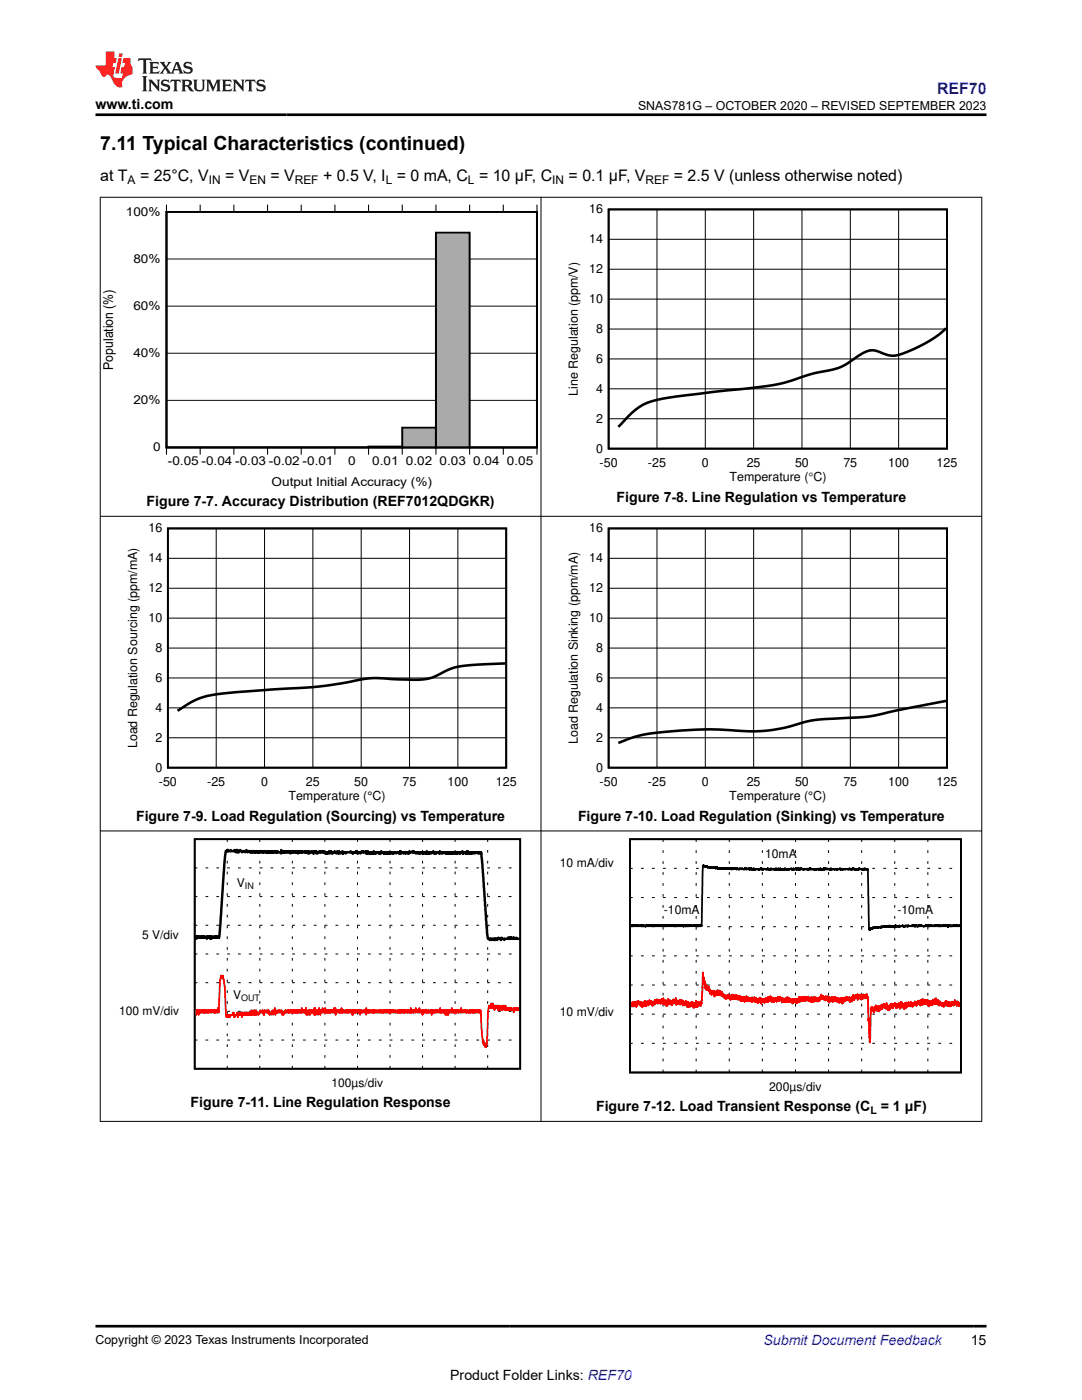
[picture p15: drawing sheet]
<svg xmlns="http://www.w3.org/2000/svg" width="216mm" height="279mm" viewBox="0 0 216 279" stroke-linecap="round" stroke-linejoin="round" font-family="sans-serif">
<defs><g id="words">
<text font-size="3.9" x="20" y="29.9">7.11 Typical Characteristics (continued)</text>
<text font-size="3.2" fill="#00f" x="187" y="18.7">REF70</text>
<g font-size="3.2">
<text x="20" y="36.1">at T</text>
<text x="27.9" y="36.1">= 25°C, V</text>
<text x="44.9" y="36.1">= V</text>
<text x="54" y="36.1">= V</text>
<text x="64.5" y="36.1">+ 0.5 V, I = 0 mA, C = 10 μF, C</text>
<text x="113.5" y="36.1">= 0.1 μF, V</text>
<text x="134.4" y="36.1">= 2.5 V (unless otherwise noted)</text>
</g>
<g font-size="2.8">
<text x="19" y="21.8">www.ti.com</text>
<text x="29.2" y="101">Figure 7-7. Accuracy Distribution (REF7012QDGKR)</text>
<text x="123" y="100.2">Figure 7-8. Line Regulation vs Temperature</text>
<text x="27.2" y="163.8">Figure 7-9. Load Regulation (Sourcing) vs Temperature</text>
<text x="115.3" y="163.8">Figure 7-10. Load Regulation (Sinking) vs Temperature</text>
<text x="38" y="221">Figure 7-11. Line Regulation Response</text>
<text x="118.9" y="221.8">Figure 7-12. Load Transient Response (C</text>
<text x="175.7" y="221.8">= 1 μF)</text>
<text x="193.7" y="268.5">15</text>
<text x="89.8" y="275.3">Product Folder Links: REF70</text>
</g>
<text font-size="2.8" fill="#00f" x="152.4" y="268.5">Submit Document Feedback</text>
<text font-size="2.7" x="22.6" y="73.8" transform="rotate(-90 22.6 73.8)">Population (%)</text>
<g font-size="2.5">
<text x="127.3" y="21.9">SNAS781G – OCTOBER 2020 – REVISED SEPTEMBER 2023</text>
<text x="117.6" y="42.6">16</text>
<text x="117.6" y="48.6">14</text>
<text x="117.6" y="54.5">12</text>
<text x="117.6" y="60.5">10</text>
<text x="119" y="66.5">8</text>
<text x="119" y="72.4">6</text>
<text x="115.3" y="79" transform="rotate(-90 115.3 79)">Line Regulation (ppm/V)</text>
<text x="119" y="78.4">4</text>
<text x="119" y="84.4">2</text>
<text x="119" y="90.4">0</text>
<text x="119.7" y="93.2">-50</text>
<text x="129.3" y="93.2">-25</text>
<text x="140" y="93.2">0</text>
<text x="149" y="93.2">25</text>
<text x="158.6" y="93.2">50</text>
<text x="168.3" y="93.2">75</text>
<text x="177.2" y="93.2">100</text>
<text x="186.9" y="93.2">125</text>
<text x="145.6" y="96">Temperature (qC)</text>
<text x="29.6" y="106.3">16</text>
<text x="117.6" y="106.3">16</text>
<text x="29.6" y="112.2">14</text>
<text x="117.6" y="112.2">14</text>
<text x="29.6" y="118.2">12</text>
<text x="117.6" y="118.2">12</text>
<text x="29.6" y="124.2">10</text>
<text x="117.6" y="124.2">10</text>
<text x="31" y="130.1">8</text>
<text x="119" y="130.1">8</text>
<text x="31" y="136.1">6</text>
<text x="119" y="136.1">6</text>
<text x="31" y="142.1">4</text>
<text x="119" y="142.1">4</text>
<text x="27.4" y="149.3" transform="rotate(-90 27.4 149.3)">Load Regulation Sourcing (ppm/mA)</text>
<text x="31" y="148.1">2</text>
<text x="115.3" y="148.5" transform="rotate(-90 115.3 148.5)">Load Regulation Sinking (ppm/mA)</text>
<text x="119" y="148.1">2</text>
<text x="31" y="154">0</text>
<text x="119" y="154">0</text>
<text x="31.7" y="156.8">-50</text>
<text x="41.3" y="156.8">-25</text>
<text x="52.1" y="156.8">0</text>
<text x="57.6" y="159.7">Temperature (°C)</text>
<text x="61" y="156.8">25</text>
<text x="70.7" y="156.8">50</text>
<text x="80.3" y="156.8">75</text>
<text x="89.3" y="156.8">100</text>
<text x="98.9" y="156.8">125</text>
<text x="119.7" y="156.8">-50</text>
<text x="129.3" y="156.8">-25</text>
<text x="140" y="156.8">0</text>
<text x="145.5" y="159.7">Temperature (°C)</text>
<text x="149" y="156.8">25</text>
<text x="158.6" y="156.8">50</text>
<text x="168.3" y="156.8">75</text>
<text x="177.2" y="156.8">100</text>
<text x="186.9" y="156.8">125</text>
<text x="19" y="268.2">Copyright © 2023 Texas Instruments Incorporated</text>
</g>
<g font-size="2.4">
<text x="25.5" y="36.7">A</text>
<text x="41.7" y="36.7">IN</text>
<text x="49.8" y="36.7">EN</text>
<text x="58.8" y="36.7">REF</text>
<text x="77" y="36.7">L</text>
<text x="93.4" y="36.7">L</text>
<text x="110.2" y="36.7">IN</text>
<text x="128.8" y="36.7">REF</text>
<text x="25.1" y="43.1">100%</text>
<text x="26.6" y="52.5">80%</text>
<text x="26.6" y="61.9">60%</text>
<text x="26.6" y="71.3">40%</text>
<text x="26.6" y="80.7">20%</text>
<text x="30.5" y="90.1">0</text>
<text x="33.5" y="92.9">-0.05 -0.04 -0.03 -0.02 -0.01</text>
<text x="69.4" y="92.9">0</text>
<text x="74.3" y="92.9">0.01</text>
<text x="81" y="92.9">0.02</text>
<text x="87.7" y="92.9">0.03</text>
<text x="94.4" y="92.9">0.04</text>
<text x="101.2" y="92.9">0.05</text>
<text x="54.2" y="96.9">Output Initial Accuracy (%)</text>
<text x="111.7" y="173">10 mA/div</text>
<text x="152.7" y="171.3">10mA</text>
<text x="47.3" y="177.1">V</text>
<text x="132.5" y="182.4">-10mA</text>
<text x="179.1" y="182.4">-10mA</text>
<text x="28.4" y="187.5">5 V/div</text>
<text x="23.8" y="202.7">100 mV/div</text>
<text x="46.5" y="199.5">V</text>
<text x="111.7" y="202.7">10 mV/div</text>
<text x="66.2" y="216.8">100µs/div</text>
<text x="153.5" y="217.7">200µs/div</text>
</g>
<text font-size="2.1" x="173.7" y="222.4">L</text>
<g font-size="1.8">
<text x="48.9" y="177.5">IN</text>
<text x="48.1" y="199.9">OUT</text>
</g>
</g></defs>
<path d="M33.2 42.3h73.9v47h-73.9zM33.2 89.3h6.7zM39.9 89.3h6.8zM46.7 89.3h6.7zM53.4 89.3h6.7zM60.1 89.3h6.7zM66.8 89.3h6.7zM73.5 89.1h6.8v.2h-6.8z" fill="none" stroke="#000" stroke-width=".37"/>
<g fill="none" stroke="#000" stroke-width=".2">
<path d="M33.2 40.8v1.5h74l-.1-1.5M33.2 51.7h74M39.9 40.8v1.5M46.7 40.8v1.5M53.4 40.8v1.5M60.1 40.8v1.5M66.8 40.8v1.5M73.5 40.8v1.5M80.3 40.8v1.5M87 40.8v1.5M93.7 40.8v1.5M100.4 40.8v1.5"/>
<path d="M33.2 79.9h74M33.2 70.5h74M33.2 61.1h74M33.2 90.7v-1.4h74l-.1 1.4M39.9 89.3v1.4M46.7 89.3v1.4M53.4 89.3v1.4M60.1 89.3v1.4M66.8 89.3v1.4M73.5 89.3v1.4M80.3 89.3v1.4M87 89.3v1.4"/>
<path d="M93.7 89.3v1.4M100.4 89.3v1.4"/>
</g>
<path d="M33.2 89.3h40.4M73.5 89.2h6.8" fill="none" stroke="#aaa" stroke-width=".2"/>
<path d="M80.3 85.3h6.7v4h-6.7z" fill-rule="evenodd" fill="#aaa"/>
<path d="M80.3 85.3h6.7v4h-6.7z" fill="none" stroke="#000" stroke-width=".37"/>
<path d="M87 46.4h6.7v42.9h-6.7z" fill-rule="evenodd" fill="#aaa"/>
<path d="M33.2 42.3h73.9v47h-73.9zM87 46.4h6.7v42.9h-6.7zM93.7 89.3h6.7zM100.4 89.3h6.7z" fill="none" stroke="#000" stroke-width=".37"/>
<path d="M93.7 89.3h13.5" fill="none" stroke="#aaa" stroke-width=".2"/>
<path d="M121.4 41.8h67.6v47.7h-67.6zM33.5 105.5h67.5v47.7h-67.5zM121.4 105.5h67.6v47.7h-67.6z" fill="none" stroke="#000" stroke-width=".36"/>
<g fill="none" stroke="#000" stroke-width=".2">
<path d="M121.4 59.7h67.6M121.4 53.7h67.6M121.4 47.8h67.6M131.1 41.8v47.7M140.7 41.8v47.7M150.4 41.8v47.7M160 41.8v47.7M169.7 41.8v47.7M179.3 41.8v47.7M121.4 77.6h67.6M121.4 71.6h67.6M121.4 65.7h67.6"/>
<path d="M121.4 83.6h67.6M33.5 117.4h67.5M33.5 111.4h67.5M43.1 105.5v47.7M52.8 105.5v47.7M62.4 105.5v47.7M72.1 105.5v47.7M81.7 105.5v47.7M91.4 105.5v47.7M121.4 117.4h67.6M121.4 111.4h67.6M131.1 105.5v47.7"/>
<path d="M140.7 105.5v47.7M150.4 105.5v47.7M160 105.5v47.7M169.7 105.5v47.7M179.3 105.5v47.7M33.5 135.3h67.5M33.5 129.3h67.5M33.5 123.4h67.5M121.4 135.3h67.6M121.4 129.3h67.6M121.4 123.4h67.6M33.5 147.2h67.5"/>
<path d="M33.5 141.3h67.5M121.4 147.2h67.6M121.4 141.3h67.6M38.9 178.9h.5M38.9 173.2h.5M41 178.9h.6M41 173.2h.6M43.2 178.9h.5M43.2 173.2h.5M45.3 178.9h.6M45.3 173.2h.6M45.3 167.5v.5"/>
<path d="M45.3 169.6v.6M45.3 171.8v.5M45.3 173.9v.6M45.3 176.1v.5M45.3 178.3v.5M47.5 178.9h.5M47.5 173.2h.5M49.7 178.9h.5M49.7 173.2h.5M51.8 178.9h.6M51.8 173.2h.6M51.8 167.5v.5"/>
<path d="M51.8 169.6v.6M51.8 171.8v.5M51.8 173.9v.6M51.8 176.1v.5M51.8 178.3v.5M54 178.9h.5M54 173.2h.5M56.1 178.9h.6M56.1 173.2h.6M58.3 178.9h.5M58.3 173.2h.5M58.3 167.5v.5"/>
<path d="M58.3 169.6v.6M58.3 171.8v.5M58.3 173.9v.6M58.3 176.1v.5M58.3 178.3v.5M60.5 178.9h.5M60.5 173.2h.5M62.6 178.9h.6M62.6 173.2h.6M64.8 178.9h.5M64.8 173.2h.5M64.8 167.5v.5"/>
<path d="M64.8 169.6v.6M64.8 171.8v.5M64.8 173.9v.6M64.8 176.1v.5M64.8 178.3v.5M66.9 178.9h.6M66.9 173.2h.6M69.1 178.9h.6M69.1 173.2h.6M71.3 178.9h.5M71.3 173.2h.5M71.3 167.5v.5"/>
<path d="M71.3 169.6v.6M71.3 171.8v.5M71.3 173.9v.6M71.3 176.1v.5M71.3 178.3v.5M73.4 178.9h.6M73.4 173.2h.6M75.6 178.9h.5M75.6 173.2h.5M77.8 178.9h.5M77.8 173.2h.5M77.8 167.5v.5"/>
<path d="M77.8 169.6v.6M77.8 171.8v.5M77.8 173.9v.6M77.8 176.1v.5M77.8 178.3v.5M79.9 178.9h.6M79.9 173.2h.6M82.1 178.9h.5M82.1 173.2h.5M84.2 178.9h.6M84.2 173.2h.6M84.3 167.5v.5"/>
<path d="M84.3 169.6v.6M84.3 171.8v.5M84.3 173.9v.6M84.3 176.1v.5M84.3 178.3v.5M86.4 178.9h.5M86.4 173.2h.5M88.6 178.9h.5M88.6 173.2h.5M90.7 178.9h.6M90.7 173.2h.6M90.8 167.5v.5"/>
<path d="M90.8 169.6v.6M90.8 171.8v.5M90.8 173.9v.6M90.8 176.1v.5M90.8 178.3v.5M92.9 178.9h.5M92.9 173.2h.5M95.1 178.9h.5M95.1 173.2h.5M97.2 178.9h.6M97.2 173.2h.6M97.3 167.5v.5"/>
<path d="M97.3 169.6v.6M97.3 171.8v.5M97.3 173.9v.6M97.3 176.1v.5M97.3 178.3v.5M99.4 178.9h.5M99.4 173.2h.5M101.5 178.9h.6M101.5 173.2h.6M103.7 178.9h.1M103.7 173.2h.1M38.9 196.1h.5"/>
<path d="M38.9 190.4h.5M38.9 184.7h.5M41 196.1h.6M41 190.4h.6M41 184.7h.6M43.2 196.1h.5M43.2 190.4h.5M43.2 184.7h.5M45.3 196.1h.6M45.3 190.4h.6M45.3 184.7h.6M45.3 180.4v.5"/>
<path d="M45.3 182.6v.5M45.3 184.7v.6M45.3 186.9v.5M45.3 189v.6M45.3 191.2v.5M45.3 193.3v.6M45.3 195.5v.5M45.3 197.6v.6M45.3 199.8v.5M47.5 196.1h.5M47.5 190.4h.5M47.5 184.7h.5"/>
<path d="M49.7 196.1h.5M49.7 190.4h.5M49.7 184.7h.5M51.8 196.1h.6M51.8 190.4h.6M51.8 184.7h.6M51.8 180.4v.5M51.8 182.6v.5M51.8 184.7v.6M51.8 186.9v.5M51.8 189v.6M51.8 191.2v.5"/>
<path d="M51.8 193.3v.6M51.8 195.5v.5M51.8 197.6v.6M51.8 199.8v.5M54 196.1h.5M54 190.4h.5M54 184.7h.5M56.1 196.1h.6M56.1 190.4h.6M56.1 184.7h.6M58.3 196.1h.5M58.3 190.4h.5"/>
<path d="M58.3 184.7h.5M58.3 180.4v.5M58.3 182.6v.5M58.3 184.7v.6M58.3 186.9v.5M58.3 189v.6M58.3 191.2v.5M58.3 193.3v.6M58.3 195.5v.5M58.3 197.6v.6M58.3 199.8v.5M60.5 196.1h.5"/>
<path d="M60.5 190.4h.5M60.5 184.7h.5M62.6 196.1h.6M62.6 190.4h.6M62.6 184.7h.6M64.8 196.1h.5M64.8 190.4h.5M64.8 184.7h.5M64.8 180.4v.5M64.8 182.6v.5M64.8 184.7v.6M64.8 186.9v.5"/>
<path d="M64.8 189v.6M64.8 191.2v.5M64.8 193.3v.6M64.8 195.5v.5M64.8 197.6v.6M64.8 199.8v.5M66.9 196.1h.6M66.9 190.4h.6M66.9 184.7h.6M69.1 196.1h.6M69.1 190.4h.6M69.1 184.7h.6"/>
<path d="M71.3 196.1h.5M71.3 190.4h.5M71.3 184.7h.5M71.3 180.4v.5M71.3 182.6v.5M71.3 184.7v.6M71.3 186.9v.5M71.3 189v.6M71.3 191.2v.5M71.3 193.3v.6M71.3 195.5v.5M71.3 197.6v.6"/>
<path d="M71.3 199.8v.5M73.4 196.1h.6M73.4 190.4h.6M73.4 184.7h.6M75.6 196.1h.5M75.6 190.4h.5M75.6 184.7h.5M77.8 196.1h.5M77.8 190.4h.5M77.8 184.7h.5M77.8 180.4v.5M77.8 182.6v.5"/>
<path d="M77.8 184.7v.6M77.8 186.9v.5M77.8 189v.6M77.8 191.2v.5M77.8 193.3v.6M77.8 195.5v.5M77.8 197.6v.6M77.8 199.8v.5M79.9 196.1h.6M79.9 190.4h.6M79.9 184.7h.6M82.1 196.1h.5"/>
<path d="M82.1 190.4h.5M82.1 184.7h.5M84.2 196.1h.6M84.2 190.4h.6M84.2 184.7h.6M84.3 180.4v.5M84.3 182.6v.5M84.3 184.7v.6M84.3 186.9v.5M84.3 189v.6M84.3 191.2v.5M84.3 193.3v.6"/>
<path d="M84.3 195.5v.5M84.3 197.6v.6M84.3 199.8v.5M86.4 196.1h.5M86.4 190.4h.5M86.4 184.7h.5M88.6 196.1h.5M88.6 190.4h.5M88.6 184.7h.5M90.7 196.1h.6M90.7 190.4h.6M90.7 184.7h.6"/>
<path d="M90.8 180.4v.5M90.8 182.6v.5M90.8 184.7v.6M90.8 186.9v.5M90.8 189v.6M90.8 191.2v.5M90.8 193.3v.6M90.8 195.5v.5M90.8 197.6v.6M90.8 199.8v.5M92.9 196.1h.5M92.9 190.4h.5"/>
<path d="M92.9 184.7h.5M95.1 196.1h.5M95.1 190.4h.5M95.1 184.7h.5M97.2 196.1h.6M97.2 190.4h.6M97.2 184.7h.6M97.3 180.4v.5M97.3 182.6v.5M97.3 184.7v.6M97.3 186.9v.5M97.3 189v.6"/>
<path d="M97.3 191.2v.5M97.3 193.3v.6M97.3 195.5v.5M97.3 197.6v.6M97.3 199.8v.5M99.4 196.1h.5M99.4 190.4h.5M99.4 184.7h.5M101.5 196.1h.6M101.5 190.4h.6M101.5 184.7h.6M103.7 196.1h.1"/>
<path d="M103.7 190.4h.1M103.7 184.7h.1M38.9 207.6h.5M38.9 201.8h.5M41 207.6h.6M41 201.8h.6M43.2 207.6h.5M43.2 201.8h.5M45.3 207.6h.6M45.3 201.8h.6M45.3 201.9v.6M45.3 204.1v.5"/>
<path d="M45.3 206.3v.5M45.3 208.4v.6M45.3 210.6v.5M45.3 212.7v.6M47.5 207.6h.5M47.5 201.8h.5M49.7 207.6h.5M49.7 201.8h.5M51.8 207.6h.6M51.8 201.8h.6M51.8 201.9v.6M51.8 204.1v.5"/>
<path d="M51.8 206.3v.5M51.8 208.4v.6M51.8 210.6v.5M51.8 212.7v.6M54 207.6h.5M54 201.8h.5M56.1 207.6h.6M56.1 201.8h.6M58.3 207.6h.5M58.3 201.8h.5M58.3 201.9v.6M58.3 204.1v.5"/>
<path d="M58.3 206.3v.5M58.3 208.4v.6M58.3 210.6v.5M58.3 212.7v.6M60.5 207.6h.5M60.5 201.8h.5M62.6 207.6h.6M62.6 201.8h.6M64.8 207.6h.5M64.8 201.8h.5M64.8 201.9v.6M64.8 204.1v.5"/>
<path d="M64.8 206.3v.5M64.8 208.4v.6M64.8 210.6v.5M64.8 212.7v.6M66.9 207.6h.6M66.9 201.8h.6M69.1 207.6h.6M69.1 201.8h.6M71.3 207.6h.5M71.3 201.8h.5M71.3 201.9v.6M71.3 204.1v.5"/>
<path d="M71.3 206.3v.5M71.3 208.4v.6M71.3 210.6v.5M71.3 212.7v.6M73.4 207.6h.6M73.4 201.8h.6M75.6 207.6h.5M75.6 201.8h.5M77.8 207.6h.5M77.8 201.8h.5M77.8 201.9v.6M77.8 204.1v.5"/>
<path d="M77.8 206.3v.5M77.8 208.4v.6M77.8 210.6v.5M77.8 212.7v.6M79.9 207.6h.6M79.9 201.8h.6M82.1 207.6h.5M82.1 201.8h.5M84.2 207.6h.6M84.2 201.8h.6M84.3 201.9v.6M84.3 204.1v.5"/>
<path d="M84.3 206.3v.5M84.3 208.4v.6M84.3 210.6v.5M84.3 212.7v.6M86.4 207.6h.5M86.4 201.8h.5M88.6 207.6h.5M88.6 201.8h.5M90.7 207.6h.6M90.7 201.8h.6M90.8 201.9v.6M90.8 204.1v.5"/>
<path d="M90.8 206.3v.5M90.8 208.4v.6M90.8 210.6v.5M90.8 212.7v.6M92.9 207.6h.5M92.9 201.8h.5M95.1 207.6h.5M95.1 201.8h.5M97.2 207.6h.6M97.2 201.8h.6M97.3 201.9v.6M97.3 204.1v.5"/>
<path d="M97.3 206.3v.5M97.3 208.4v.6M97.3 210.6v.5M97.3 212.7v.6M99.4 207.6h.5M99.4 201.8h.5M101.5 207.6h.6M101.5 201.8h.6M103.7 207.6h.1M103.7 201.8h.1"/>
</g>
<path d="M188.8 65.5a24.6 24.6 0 0 1-10.2 5.5 9.6 9.6 0 0 1-4-1 5.1 5.1 0 0 0-4 1.5 12.3 12.3 0 0 1-6.9 2.7l-1.7 .4a41.1 41.1 0 0 1-9.6 2.5l-3.7 .5a242.4 242.4 0 0 0-17.6 2.2 12.3 12.3 0 0 0-7 4.7l-.7 .7M100.8 132.4l-2.1 .1a36.3 36.3 0 0 0-8.7 1l-.7 .2a11.2 11.2 0 0 1-6 2l-4.1-.1a24.3 24.3 0 0 0-10.4 .7 86.4 86.4 0 0 1-13.9 1.3l-4.4 .3a58.1 58.1 0 0 0-10.1 1.3 21.4 21.4 0 0 0-5 2.6M188.8 139.9l-9.5 1.8a40.5 40.5 0 0 1-12.1 1.7 27.1 27.1 0 0 0-9.9 1.7 33 33 0 0 1-12.4 .6 80.2 80.2 0 0 0-17.4 1.1l-4.1 1.5" fill="none" stroke="#000" stroke-width=".51"/>
<path d="M38.9 167.5h64.9v45.8h-64.9z" fill="none" stroke="#000" stroke-width=".35"/>
<path d="M39 187.1l.1-.2 .1 .5 .1-.5v.2l.1-.2 .1 .2v-.2v.2l.1-.2 .1 .2h.1l.1-.2v.2h.2v-.2v.2h.1l.1-.2v.2l.1-.2v.2l.1-.2v.2l.1-.2v.2l.1-.2v.2v-.2l.1 .2h.3v-.2l.2 .5 .1-.5v.2v-.2l.1 .2v-.2v.2l.1-.2 .1 .2 .1-.2 .1 .2v-.2v.5l.1-.5v.2l.1-.2 .1 .5 .1-.5 .1 .2h.2v-.2l.1 .2h.1l.1-.2v.2v-.2l.1 .2h.2v-.2v.2l.1-.2v.2v-.2l.1 .2v-.2v.2l.1-.2v.2h.1l.1-.2v.2l1.1-15.4 .3-1.8h.1l.1-.3v.3l.2-.3v.3v-.3v.3h.5l.1-.3v.3h.6l.1-.3v.3h.2l.1 .2 .1-.5 .1 .5 .1-.5 .1 .5 .1-.2v.2l.1-.2h.2v-.3v.3h.4v.2l.1-.2h.6v.2l.2-.5v.3h.2v.2l.1-.2h.3l.1 .2v-.2l.1 .2v-.2h.1v.2l.1-.2 .1 .2v-.2l.1 .2 .1-.2v.2v-.2l.2 .2 .1-.2 .1 .2v-.2v.2l.1-.2 .1 .2v-.2l.2 .2v-.2v.2l.2-.2v.2v-.2l.1 .2v-.2v.2l.1-.2 .1 .2v-.2v.2l.1-.2v.2l.1-.2h.2v.2l.1-.2v.2l.1-.2v.2v-.2l.1 .2 .1-.2v.2l.1-.2h.1v.2l.1-.2 .1 .2 .1-.2v.2l.1-.2v.2l.1-.2v.2l.2-.2v.2l.1-.2v.2l.1-.2v.2l.1-.2v.2l.1-.2v.2v-.2l.1 .2h.2v-.2v.2l.1-.2v.2l.1-.2v.2v-.2l.1 .2 .1-.2v.2v-.2l.1 .2 .1-.2h.1v.2l.1-.2v.2l.1-.2v.2v-.2l.1 .2 .1-.2 .1 .2v-.2v.2h.7v.2v-.7l.1 .5 .1-.2v.2v-.2v.2l.1-.2v.2h.2v-.2v.2l.2-.2v.2l.2-.2v.2h.2v-.2l.1 .2h.2v-.2l.1 .2h.3v-.2v.4l.2-.4 .1 .2 .2-.2v.2l.1-.2v.2l.1-.2v.2h.3v-.2v.2l.1-.2v.2l.1-.2v.2l.1-.2 .1 .2v-.2l.1 .4 .2-.4v.2v-.2l.1 .2 .2-.2v.2l.1-.2v.2h.2v-.2v.2h.1l.1-.2v.2h.4l.1-.2v.2l.1-.2v.2l.1-.2v.2v-.2v.2l.1-.2 .1 .2v-.2l.1 .2v-.2v.4l.1-.2h.2v.2l.1-.4v.2h.4v-.2l.1 .2h.2v.2l.1-.4v.4l.2-.4v.2l.1-.2v.2h.1l.1-.2v.4l.1-.2h.1l.1 .2v-.2h.3v-.2v.2h.2l.1-.2v.2l.1-.2v.2h.3v-.2l.2 .2v-.2v.2h.3v.2l.1-.2v.2v-.2h.2v.2l.2-.2 .1 .2 .2-.4 .1 .4 .1-.4v.2l.2-.2 .1 .4v-.2h.2v.2l.1-.2h.2l.1-.2v.2h.3v.2l.2-.4 .1 .4 .1-.2 .1 .2 .1-.4 .2 .4v-.2h.4v.2v-.4l.2 .4v-.2v.2l.1-.2h.3l.1 .2v-.2h1v-.2v.2h.4v.2v-.2l.1 .2v-.2h.5l.1-.2 .2 .4v-.2h.2v.2v-.2h.4v.2l.3-.4v.2h.3l.1-.2v.2h.4v-.2v.4l.1-.4 .1 .4 .1-.2v.2l.1-.4 .2 .4v-.2h.1v.2l.1-.2v.2l.1-.2h.2v.2v-.2v.2l.1-.2v.2l.1-.2 .1 .2v-.2h.1v.2l.1-.4 .1 .4 .1-.2v.2v-.2l.1 .2v-.2l.1 .2v-.2h.5v.2v-.2l.2 .2v-.2l.1 .2 .2-.2v.2l.1-.4v.2h.4v.2v-.2l.1 .2 .1-.2h.1v.2v-.2l.2 .2v-.2h.1v.2l.1-.2v.2v-.2l.2 .2v-.2l.1 .2v-.2l.1 .2v-.2l.2 .2v-.2h.2v.2v-.2h.2v.2l.1-.2h.1v.2l.1-.2h.1v.2l.1-.2h.3l.1 .2v-.2h.4l.1 .2v-.2l.1 .2 .1-.4v.4l.2-.4v.4l.1-.2h.4v.2l.1-.2h.2l.1 .2v-.2h.1v.2l.1-.2h.3v.2l.2-.2 .1 .2v-.4l.1 .2h.5v-.2l.2 .2 .1-.2v.2h.4v.2v-.2h.2l.1 .2v-.2h.2v.2l.1-.2h.1v.2l.1-.2 .1 .2v-.2h.4v.2v-.2v.2l.1-.2v.2l.1-.2h.1v.2l.1-.2h.1l.1 .2 .1-.2v.2l.2-.4v.4l.1-.2 .1 .2v-.2l.1 .2 .1-.2v.2v-.2l.1 .2v-.2v.2l.1-.2h.3v.2v-.2h.4v-.2l.1 .4v-.2l.1 .2v-.2h.2v.2l.1-.2v.2l.1-.2h.5v.2l.1-.2v.2l.1-.4v.2h.2v.2l.1-.2h.2v.2l.1-.2h.5v.2v-.2l.1 .2v-.2l.1 .2v-.2v.2l.1-.2h.1v.2l.1-.2v.2l.1-.2v.2l.1-.2v.2l.1-.2 .1 .2v-.2l.1 .2v-.2l.1 .2v-.2l.1 .2h.1v-.2l.1 .2 .1-.2v.2l.1-.2h.2v.2v-.2l.2 .2v-.2v.2v-.2l.1 .2v-.2l.1 .2v-.2l.1 .2v-.2l.1 .2v-.2h.4v.2v-.2v.2l.1-.2v.2v-.2h.4v-.2l.1 .4 .1-.2v.2v-.2v.2l.1-.2h.3l.1 .2 .1-.2v.2l.1-.2v.2l.1-.4 .1 .4v-.4l.1 .4 .1-.2v.2l.1-.2 .1 .2v-.2h.1v.2l.1-.2h.1v.2l.1-.2v.2l.1-.2h.3v.2v-.2h.2l.1 .2v-.2h.5l.1 .2v-.2h.2v.2l.1-.2h.2v.2l.1-.2 1.2 16.1 .2 1.2h.3v.2l.1-.2 .1 .2v-.2h.2v.2v-.2h.4v.2v-.2h.2v.2v-.2v.2l.1-.2 .1 .2v-.2h.2v.2l.1-.2v.2l.3-.5v.3h.4v.2l.2-.5v.3h.5v.2l.1-.2h.6l.1-.3v.3l.1-.3v.3h.2v-.3v.3l.1-.3 .1 .3v-.3v.3l.1-.3v.3l.1-.3v.3h.3v-.3v.3l.1-.3 .1 .3h.4v-.3l.1 .3h.5" fill="none" stroke="#000" stroke-width=".49"/>
<path d="M103.6 201.6v-.4l-.1 .4h-.1v-.4l-.1 .4h-.2l-.1-.4v.4l-.1-.4-.1 .4v-.4l-.1 .4v-.4l-.1 .4v-.4l-.1 .9-.1-.5h-.2l-.1-.4-.1 .4v-.4l-.1 .4v-.4v.4l-.1-.4-.1 .4v-.4v.4l-.1-.4-.1 .4h-.1v-.4l-.1 .4v-.4h-.2v.4v-.4l-.1 .4-.1-.9-.1 .9-.1-.9v.5l-.1-.5v.5h-.2l-.1-.5v.9l-.1-.9v.9v-.4h-.4l-.1 .4v-.9l-.1 .5v-.5l-.1 .9v-.4l-.1 .4-.1-.9v.5l-.1-.5v.5l-.1-.5v.5v-.5v.5l-.1-.5v.5h-.1v-.5l-.1 .5-.1-.5v.5v-.5v.9l-.1-.9v.5l-.1-.5v.5v-.5l-.1 .5v-1l-.2 1-.2-1v1v-.5l-.1 .5v-.5l-.1 .5v-.5h-.1v.5l-.1-.5v.5v-.5l-.2 1.4-.2 6-.2 .9-.1-.5v.5v-.5v.5l-.1-.5h-.1v-.4l-.1 .4-.1-.4v.4v-.9v.5l-.2-.5v.5l-.4-6.5v.5l-.2-.5v.5v-.5v.5l-.1-.5v.5l-.1-.5-.1 .5v-.5h-.2v.5l-.1-.5-.1 .5v-.5l-.2 .5v-.5l-.1 .5-.1-.5v.5l-.1-.5v.5v-.5l-.1 .5h-.1v-.5l-.1 .5v-.5l-.1 .5-.1-.5-.1 .5v-.5l-.1 .5-.1-.5v.5h-.1v-.5l-.1 .5h-.1l-.1-.5v.5v-.5l-.1 .5v-.5l-.1 .5-.1-.5v.5l-.1-.5h-.1v.5l-.1-.5h-.3v.5v-.5l-.1 .5h-.2l-.1-.9v.9l-.1-.5-.1 .5v-.5l-.1 .5h-.2v-.5v.5l-.1-.5v.5l-.1-.5h-.1v.5l-.1-.5v.5l-.1-.5v.5l-.1-.5v.5l-.1-.5-.1 .5v-.5v.5l-.1-.5v.5l-.1-.5v.5l-.1-.5v.5l-.1-.5-.1 .5v-.9l-.1 .9-.1-.5h-.1v.5l-.1-.5v.5l-.2-.5h-.1l-.1 .9v-.9v.9l-.1-.9v.5l-.1-.5-.1 .9-.1-.9-.1 .9-.1-.9-.1 .5v-.5l-.1 .5-.1-.5v.5v-.5v.5l-.1-.5-.1 .5v-.5l-.1 .5v-.5v.5l-.1-.5-.1 .5v-.5v.5l-.1-.5-.1 .5v-.9v.9l-.1-.5-.1 .5v-.5h-.2v.5l-.1-.5h-.1v.5l-.1-.5v.5l-.1-.5v.5l-.1-.5-.1 .5v-.5l-.1 .5h-.1v-.5l-.1 .5-.1-.5-.1 .5-.1-.5-.1 .9v-.9v.5l-.1-.5-.1 .5v-.5l-.1 .5h-.2v-.5v.5l-.1-.5-.1 .5v-.5l-.1 .5-.1-.5v.5l-.2-.5v.5v-.5l-.2 .5v-.5v.5h-.2v-.5v.5l-.1-.5v.5l-.1-.5v.5v-.5l-.1 .9-.1-.9v.5h-.1l-.1-.5h-.1v.5l-.1-.5-.1 .5v-.9v.9l-.2-.5v.5l-.1-.5-.1 .5-.1-.5v.5l-.2-.9-.1 .9-.1-.5v.5l-.1-.5-.1 .5v-.5v.5l-.1-.5-.1 .5v-.5v.5l-.1-.5-.1 .5-.1-.5-.1 .5v-.9v.9l-.1-.5v.5l-.1-.5v.5l-.1-.5v.5v-.5l-.1 .5-.1-.5v.5l-.1-.5-.1 .5v-.5v.5l-.1-.5-.1 .5-.1-.5-.1 .5v-.5l-.2 .5v-.5v.5l-.1-.5-.1 .5v-.5v.5l-.1-.5v.5v-.5v.5l-.1-.5-.1 .5v-.5l-.1 .5-.1-.5v.5v-.5l-.1 .5v-.5l-.1 .5-.1-.5-.1 .5v-.5v.5h-.2v-.5v.5h-.1v-.5l-.1 .5h-.2l-.1-.5v.5l-.1-.5v.5h-.1l-.1-.5v.5h-.2v-.5h-.1l-.1 .5v-.5h-.1v.5l-.1-.5v.5v-.5l-.1 .5-.1-.5v.5v-.5v.5l-.1-.5v.5l-.1-.5v.5l-.1-.5-.1 .5v-.5l-.1 .5-.1-.5v.5l-.1-.5-.1 .5v-.5l-.1 .5v-.5h-.1l-.1 .5v-.5v.5h-.2v-.5v.5l-.1-.5-.1 .5-.1-.5v.5h-.1l-.1-.5v.5l-.1-.5v.5l-.1-.5-.1 .5v-.5h-.1l-.1 .5h-.1v-.5v.5h-.2v-.5v.5h-.2v-.5h-.1v.5l-.1-.5-.1 .5-.1-.5v.5v-.5v.5l-.1-.5-.1 .5-.1-.5v.5l-.1-.5v.5h-.1l-.1-.5-.1 .5-.1-.5v.5l-.1-.5v.5v-.5l-.1 .5-.1-.5v.5l-.1-.5-.1 .5v-.5v.5l-.1-.5-.1 .5v-.9v1.3l-.1-.9v.5l-.1-.5-.1 .5v-.5l-.1 .5-.1-.5h-.1l-.1 .5h-.1l-.1-.5-.1 .5-.1-.5v.5v-.5l-.1 .5-.1-.5v.9v-.9l-.1 .5v-.5h-.1v.5l-.1-.5v.5v-.5v.5l-.1-.5h-.1v.5h-.2v-.5l-.1 .5v-.5l-.1 .5v-.5l-.1 .5-.1-.5v.5l-.1-.5v.5l-.1-.5v.5l-.1-.5v.9v-.9l-.1 .9-.1-.9v.5h-.2v-.5v.5l-.1-.5h-.1l-.1 .5-.1-.5v.5v-.5l-.1 .5v-.5l-.1 .5v-.5v.5l-.1-.5-.1 .5v-.5l-.1 .5v-.5v.5l-.1-.5-.1 .5h-.2v-.5l-.2 .5v-.5l-.1 .5-.1-.5v.5l-.1-.5-.1 .5v-.9v.9l-.2-.5v.5l-.1-.5v.5v-.5v.5l-.1-.5-.1 .5h-.1v-.5l-.1 .5-.1-.5-.1 .5-.2-.5v.9l-.1-1.3v.9l-.1-.5v.5l-.1-.5v.5v-.9v.9l-.2-.5v.5l-.1-.5v.5l-.1-.5v.5l-.1-.5h-.1l-.1 .5-.1-.5v.5l-.1-.5v.5l-.1-.5v.5v-.5v.5l-.1-.5-.1 .5v-.5v.5l-.1-.5-.1 .5v-.5v.5l-.1-.5v.5l-.1-.5-.1 .5v-.5v.5l-.1-.9v.9l-.1-.5v.5l-.1-.5v.5l-.1-.5v.5h-.2v-.9l-.1 .9-.1-.5v.5v-.5l-.1 .5-.1-.5-.1 .9v-.9l-.1 .5-.1-.5v.5v-.9v.9l-.2-.5v.5v-.5v.9l-.1-.9v.5h-.3v-.5l-.1 .9-.1-1.3-.1 1.3v-1.3l-.1 1.3-.1-.9v.5h-.2v-.5v.5l-.2-.5v.5l-.1-.5v.5l-.1-.5v.5v-.5l-.1 .9-.1-.9v.5l-.1-.5v.9l-.1-.9-.2 .9-.1-.9-.2 .9v-1.3l-.1 .9-.1-.5v.5l-.1-.5v.5l-.1-.5v.5l-.1-.5v.5l-.1-.5h-.1v.5h-.1l-.1-.9v.9l-.1-.5v.5l-.1-.5v.5v-.5h-.2v.5v-.5v.5l-.1-.5-.1 .5-.1-.5v.5l-.1-.5v.5l-.1-.5v.5v-.5v.5l-.2-.5v.5l-.1-.5v.5l-.1-.5v.5v-.5v.5h-.2v-.5v.5l-.1-.5v.5h-.1v-.5l-.1 .5-.1-.5v.5l-.2-.5v.5v-.5l-.1 .5-.1-.5v.5h-.1v-.5v.5l-.2-.5v.5v-.5l-.1 .5-.1-.5v.5l-.1-.5-.1 .5h-.1l-.1-.5v.5l-.1-.5v.5h-.3v.4l-.1-.4h-.2v.4l-.1-.9-.1 .5h-.1v-.5l-.1 .5h-.2v-.5v.5v-.5l-.1 .5h-.2v-.5v.5h-.3v-.5l-.1 .9-.2-1.3v.9l-.2-.5-.1 .9-.1-.9v.5h-.3v.4l-.1-.4h-.2v.4l-.2-.9-.1 .5v-.5v.5v-.5l-.1 .5h-.2l-.1-.5v.5h-.2v-.5l-.2 .5v-.5v.9l-.3-.9v.5v-.5v.5h-.4l-.1-.5v.5h-.3v.4l-.1-.4h-.2v.4l-.2-.9v.9l-.1-.4-.1 .4v-.9l-.2 .9v-.4l-.2 .4v-.9l-.2 .9-.2-.9v.9v-.4l-.1 .4v-.4l-.1 .4-.1-.4v.4l-.1-.4-.1 .4h-.2v-.4v.4l-.1-.4-.1 .4-.1-.4v.4v-.4l-.1 .4v-.4l-.1 .4h-.1v-.4l-.1 .4v-.4v.4h-.2v-.4v.4l-.1-.4-.1 .4v-.4v.9l-.2-.9v.4v-.4l-.1 .4-.1-.4v.4v-.4l-.1 .4h-.2l-.1 .5-.1-.9v.4v-.4l-.1 .4h-.5v.5v-.5l-.1 .5-.1-.9v.4h-.1v-.4l-.1 .4h-.4l-.1 .5h-.1v-.5l-.1 .5v-.5l-.2 .5-.1-.5-.1 .5v-.5v.5l-.1-.5v.5l-.1-.5a33.4 33.4 0 0 0-.6-7.3v-.5l-.1 .5v-.5l-.1 .5-.1-.5v.5l-.1-.5-.2 .9-.2 6.5-.1-.5-.1 .5v-.9l-.1 .9v-.5h-.2v.5l-.1-.5v.5l-.1-.5v.5l-.1-.5v.5l-.1-.5-.1 .5-.1-.5v.5l-.1-.5h-.1l-.1 .5v-.5l-.1 .5-.1-.5-.1 .5v-.5h-.2v.5l-.1-.5-.1 .5v-.5l-.1 .5v-.5l-.1 .5-.1-.5v.5l-.1-.5-.1 .5-.1-.5v.5l-.1-.5v.5l-.1-.5v.5v-.5l-.1 .5v-.5v.5l-.1-.5v.5v-.5l-.1 .5v-.5l-.1 .5v-.5l-.1 .5v-.5l-.1 .5h-.2l-.1-.5v.5v-.5l-.1 .5-.1-.5-.1 .9v-.9l-.2 .5v-.5l-.2 .5v-.5v.9l-.1-.9-.1 .5" fill="none" stroke="#f00" stroke-width=".35"/>
<g fill="#fff">
<path d="M27.3 184h10.5v5.4h-10.5z" fill-rule="evenodd"/>
<path d="M24 199.2h13.8v5.3h-13.8z" fill-rule="evenodd"/>
</g>
<path d="M125.7 167.5h66v46.5h-66zM125.9 184.7v.1v-.1l.1 .1v-.1v.1v-.1v.1l.1-.1 .1 .1v-.1v.1l.1-.1v.1v-.1l.1 .1h.1v-.1v.1l.1-.1v.1l.1-.1v.1l.1-.1v.1l.1-.1v.1v-.1v.1v-.1v.1l.1-.1v.1l.1-.1v.1v-.1l.1 .1v-.1v.1l.1-.1v.1l.1-.1v.1v-.1l.1 .1v-.1v.1h.2v-.1v.1l.1-.1v.1l.1-.1v.1l.1-.1v.1v-.1v.1l.1-.1v.1v-.1v.1l.1-.1v.1v-.1l.3 .1v-.1v.1v-.1l.3 .3v-.3v.1l.1-.1v.1l.1-.1v.1l.1-.1v.1v-.1v.1l.1-.1v.1v-.1v.1h.2v-.1v.1v-.1l.1 .1v-.1v.1v-.1l.1 .1v-.1l.1 .1 .1-.1v.1h.1v-.1v.1l.1-.1v.1v-.1l.1 .1v-.1v.1v-.1v.1l.1-.1v.1l.1-.1v.1v-.1v.1l.1-.1v.1l.1-.1v.1v-.1v.1v-.1v.1v-.1l.1 .1v-.1v.1l.1-.1v.1v-.1v.1l.1-.1v.1v-.1v.1l.1-.1v.1v-.1l.1 .1v-.1v.1l.1-.1v.1v-.1v.1l.1-.1v.1l.2-.1v.1v-.1v.1l.1-.1v.1v-.1v.1l.1-.1v.1v-.1v.1l.1-.1v.1h.1v-.1v.1l.1-.1v.1l.1-.1v.1l.1-.1v.1v-.1v.1l.1-.1v.1v-.1v.1v-.1l.1 .1v-.1v.1v-.1l.1 .1v-.1v.1v-.1v.1l.1-.1v.1v-.1v.1l.1-.1v.1v-.1v.1v-.1v.1l.1-.1v.1l.1-.1v.1v-.1v.1l.1-.1v.1l.1-.1v.1v-.1v.1v-.1l.1 .1v-.1v.1l.1-.1v.1l.2-.1v.1v-.1v.1l.1-.1v.1l.1-.1v.1l.1-.1v.1h.2v-.1v.1v-.1l.1 .1v-.1l.1 .1v-.1v.1l.1-.1v.1l.1-.1v.1l.1-.1v.1v-.1l.1 .1v-.1v.1v-.1l.1 .1v-.1v.1l.1-.1v.1l.1-.1v.1l.1-.1v.1v-.1v.1l.1-.1v.1l.1-.1v.1l.1-.1v.1l.1-.1v.1v-.1v.1l.1-.1v.1v-.1l.1 .1v-.1v.1l.1-.1v.1v-.1l.1 .1v-.1v.1v-.1l.1 .1 .1-.1v.1v-.1l.1 .1 .1-.1v.1v-.1v.1l.1-.1v.1v-.1v.1l.1-.1v.1l.1-.1v.3v-.3v.1l.1-.1v.1v-.1v.1l.1-.1v.1v-.1v.1v-.1l.1 .1v-.1l.1 .1v-.1v.1v-.1v.1l.1-.1v.1v-.1l.1 .1 .1-.1v.1l.1-.1v.1l.1-.1v.1v-.1l.1 .1v-.1v.1l.1-.1v.1v-.1v.1l.1-.1v.1l.1-.1v.1v-.1v.1l.1-.1v.1l.1-.1v.1v-.1v.1l.1-.1 .1 .1h.2v-.1v.1v-.1v.1l.1-.1v.1v-.1l.1 .1v-.1v.1v-.1v.1v-.1v.1l.1-.1v.1l.1-.1v.1l.1-.1v.1v-.1v.1l.1-.1v.1v-.1v.1l.1-.1v.1v-.1v.1l.1-.1v.1v-.1v.1l.1-.1v.1v-.1v.1l.1-.1v.1v-.1v.1l.1-.1v.1v-.1v.1l.1-.1v.1v-.1v.1l.1-.1v.1l.1-.1v.1l.1-.1v.1v-.1l.1 .1v-.1v.1l.1-.1v.1l.3-12.1v.2v-.2v.2l.2-.2 .2 .4v-.2l.1 .2 .1-.2v.2v-.2v.2v-.2l.1 .2v-.2l.1 .2v-.2l.1 .2v-.2v.2h.5v.1v-.1l.1 .1v-.1v.1v-.1l.1 .1v-.1v.1v-.1v.1l.1-.1v.1v-.1v.1v-.1v.1l.1-.1v.1v-.1v.1l.1-.1v.1v-.1v.1l.1-.1v.1l.1-.1v.1v-.1v.1v-.1v.1l.1-.1v.1v-.1v.1h.2v-.1v.1l.1-.1v.3v-.3v.1l.1-.1 .2 .3v-.3l.2 .3v-.2v.2l.1-.2v.2v-.2l.1 .2v-.2v.2v-.2l.1 .2v-.2l.1 .2v-.2v.2l.1-.2v.2l.1-.2v.2v-.2v.2v-.2l.1 .2v-.2v.2v-.2v.2l.1-.2v.2v-.2v.2l.1-.2v.2v-.2l.1 .2v-.2v.2v-.2v.2l.1-.2v.2v-.2l.1 .2v-.2v.2v-.2l.1 .2v-.2v.2v-.2l.1 .2v-.2v.2l.1-.2v.2l.1-.2v.2l.1-.2v.2l.1-.2v.2l.1-.2v.2v-.2v.2l.1-.2v.2v-.2v.2l.1-.2v.2l.1-.2v.2v-.2l.1 .2 .1-.2v.2v-.2v.2v-.2l.1 .2v-.2l.1 .2 .1-.2v.4l.2-.4v.2v-.2v.2l.2-.2v.2v-.2l.1 .2h.1v-.2v.2h.2v-.2l.1 .2v-.2l.1 .4v-.4l.1 .2v-.2v.2h.2v.2l.2-.4 .1 .4 .2-.4v.2h.3v-.2l.2 .4 .3-.4v.4l.2-.4 .2 .4v-.4v.2h.5v-.2v.4v-.4l.2 .4 .1-.4 .1 .4v-.4l.1 .4v-.2h.1v.2l.2-.2v.2l.1-.4 .2 .4v-.2h.1v.2v-.2h.4v.2v-.2h.3v.2v-.2l.1 .2v-.2v.2v-.2v.2l.1-.2 .1 .2 .1-.4 .1 .4 .1-.4 .1 .4v-.2l.1 .2v-.2l.1 .2v-.2v.2v-.2v.2l.1-.2h.4v.2v-.2l.2 .2v-.2l.1 .2 .1-.4 .1 .4 .1-.2v.2v-.2h.2v.2v-.2v.2v-.2v.2l.1-.2v.2l.1-.2v.2v-.4l.1 .2h.2v.2l.1-.2h.2v.2v-.2l.1 .2v-.2l.1 .2v-.2h.2v.2v-.2v.2l.1-.4v.4v-.2h.2v.2l.1-.2v.2l.1-.4 .1 .4v-.2l.1 .2v-.2v.2l.1-.2v.2l.1-.4v.4v-.2v.2v-.2l.1 .2v-.2l.1 .2v-.2l.1 .2v-.2l.1 .2v-.2v.2l.1-.2v.2v-.2h.1v.2v-.2l.2 .2v-.2v.2l.1-.4 .1 .4v-.2h.2v.2v-.2v.2l.1-.2v.2v-.2l.1 .2v-.2l.1 .2v-.2v.2v-.2h.3v.2v-.2v.2v-.2h.4v-.2v.4l.1-.2v.2l.1-.2v.2l.1-.2v.2v-.2l.1 .2v-.4l.1 .4v-.2l.1 .2v-.2h.2v-.2l.2 .4v-.2v.2v-.2h.3v.2v-.4v.2h.2v-.2l.1 .4v-.2l.1 .2 .1-.4v.4l.2-.4v.2h.2l.1 .2v-.2v.2l.1-.2 .1 .2v-.2v.2v-.2v.2l.1-.2h.3v.2l.1-.2h.2v.2v-.2l.1 .2v-.2v.2v-.2v.2l.1-.2v.2v-.2h.2v.2l.1-.4 .1 .4 .1-.4 .1 .4 .1-.2h.2v.2l.1-.2h.1v.2l.1-.2v.2v-.2l.1 .2v-.2v.2v-.2v.2l.1-.2v.2l.1-.2h.1v.2v-.2l.1 .2v-.2h.3v.2v-.2v.2v-.2l.1 .2v-.2v.2v-.2v.2v-.2l.1 .2v-.2v.2v-.2h.2v.2v-.2v.2v-.4l.2 .4v-.2l.1 .2v-.2l.1 .2v-.2l.1 .2 .1-.2v.2v-.4l.2 .4 .1-.4v.2h.3v.2l.1-.4 .2 .4v-.2h.3v.2v-.2v.2l.2-.2v.2l.1-.4v.4v-.2l.2 .2v-.2l.1 .2v-.2h.3v.2v-.2l.1 .2v-.2h.3v.2v-.2l.1 .2v-.2l.1 .2v-.2v.2v-.2l.1 .2v-.2h.3v.2l.2-.4 .1 .4v-.2h.3v.2v-.2v.2v-.2l.1 .2v-.2v.2l.1-.2v.2l.1-.2h.2v.2v-.2h.2v.2l.1-.2h.4v.2v-.2v.2l.1-.2h.2v-.2l.1 .4v-.2v.2v-.2h.3v.2v-.2l.1 .2v-.2l.1 .2 .1-.4v.2l.1-.2v.2v-.2l.1 .4v-.2h.2v.2v-.2v.2l.1-.2v.2v-.2l.1 .2v-.2h.2v.2v-.2l.1 .2v-.2v.2l.2-.2v.2v-.2v.2l.1-.2v.2v-.4v.2l.1-.2v.2h.3v.2l.1-.2 .1 .2v-.2h.1v.2l.1-.2v.2v-.2l.1 .2v-.2v.2l.2-.2v.2l.1-.4v.4v-.2h.3v.2v-.2l.1 .2v-.2l.1 .2 .1-.2v.5l.2 11.6 .1-.1v.1v-.1v.1v-.1l.1 .1 .1-.1v.1v-.3v.2l.2-.2v.2v-.2l.1 .2v-.2v.2l.1-.2 .1 .2 .2-.4v.2h.2v-.2v.2h.2v-.2v.2h.1l.1-.2v.2v-.2l.1 .2v-.2v.2v-.2l.1 .2 .1-.2v.2v-.2h.4v.2v-.2v.2l.1-.4 .1 .4 .1-.4v.2h.2v-.2v.2l.2-.2v.2v-.2v.2l.1-.2v.2v-.2v.2v-.2l.1 .2v-.2v.2v-.2v.2v-.2v.2l.1-.2v.2v-.2v.2l.1-.2v.2v-.2v.2l.1-.2v.2v-.2v.2v-.2l.1 .2v-.2v.2v-.2l.1 .2v-.2v.2v-.2v.2v-.2v.2l.1-.2 .1 .2v-.2l.1 .2v-.2v.2v-.3l.1 .3v-.2l.1 .2v-.2v.2l.1-.2v.2v-.2l.1 .2v-.2v.2v-.2l.1 .2v-.2v.2v-.2v.2v-.2l.1 .2v-.2l.1 .2v-.2l.1 .2v-.2v.2v-.2l.1 .2 .1-.2 .1 .2 .1-.3v.1l.1-.1 .1 .3v-.2v.2l.1-.2h.2v.2l.1-.2h.1l.1 .2 .1-.3 .1 .3v-.2h.5v-.1l.2 .3v-.2v.2v-.2l.2 .2v-.2v.2l.1-.3 .1 .1h.1v-.1v.1h.3v-.1v.3l.1-.3v.1l.1-.1v.1h.6v-.1v.1l.1-.1v.1h.2v-.1v.1v-.1v.1l.1-.1v.1h.1v-.1l.1 .1v-.1v.1l.1-.1v.3v-.3l.1 .1 .1-.1v.1v-.1v.1h.3v-.1v.3l.2-.3v.1v-.1v.1l.1-.1v.1l.1-.1v.1h.1l.1-.1v.1l.1-.1v.1l.1-.1 .1 .1v-.1v.1h.3v.2l.3-.3v.1l.1-.1v.1v-.1v.1l.1-.1 .1 .1v-.1v.1h.1v-.1v.1l.1-.1v.1v-.1v.1l.1-.1v.1l.1-.1v.1h.1v-.1v.1l.1-.1v.1v-.1v.1v-.1l.1 .1v-.1v.1l.1-.1v.1v-.1v.1v-.1v.1l.1-.1v.1h.1l.1-.1v.1h.1v-.1l.1 .1h.1v-.1v.1h.2v-.1v.1v-.1v.1l.1-.1 .1 .1 .1-.1v.1l.1-.1v.1v-.1v.1l.1-.1v.1v-.1v.1v-.1l.1 .1v-.1v.1v-.1l.1 .1v-.1v.1h.1v-.1v.1h.3v-.1v.1v-.1v.1l.1-.1v.1v-.1v.1h.3v-.1v.1v-.1l.1 .1v-.1v.1h.2v-.1v.1v-.1l.1 .1h.1v-.1v.1h.1v-.1v.1l.1-.1v.1v-.1l.1 .1v-.1v.1v-.1v.1l.1-.1v.1l.1-.1v.1v-.1l.1 .1v-.1l.1 .3v-.3v.1l.1-.1v.1v-.1v.1l.1-.1v.1v-.1v.1l.1-.1v.1v-.1l.1 .1v-.1v.1v-.1v.1l.1-.1v.1v-.1v.1h.2v-.1v.1l.2-.1v.1h.1v-.1l.1 .1v-.1v.1v-.1l.1 .1v-.1v.1h.1v-.1l.1 .1v-.1v.1v-.1v.1l.1-.1v.1l.1-.1v.1l.1-.1v.1l.1-.1v.1l.1-.1v.1v-.1v.1h.2v-.1v.1h.1v-.1l.1 .1 .1-.1" fill="none" stroke="#000" stroke-width=".35"/>
<g fill="none" stroke="#000" stroke-width=".2">
<path d="M125.7 179.1h.6M125.7 173.3h.6M127.9 179.1h.6M127.9 173.3h.6M130.1 179.1h.5M130.1 173.3h.5M132.3 179.1h.5M132.3 173.3h.5M132.3 167.5v.5M132.3 169.7v.5M132.3 171.9v.5M132.3 174.1v.5"/>
<path d="M132.3 176.2v.6M132.3 178.4v.6M134.5 179.1h.5M134.5 173.3h.5M136.7 179.1h.5M136.7 173.3h.5M138.9 179.1h.5M138.9 173.3h.5M138.9 167.5v.5M138.9 169.7v.5M138.9 171.9v.5M138.9 174.1v.5"/>
<path d="M138.9 176.2v.6M138.9 178.4v.6M141.1 179.1h.5M141.1 173.3h.5M143.3 179.1h.5M143.3 173.3h.5M145.5 179.1h.5M145.5 173.3h.5M145.5 167.5v.5M145.5 169.7v.5M145.5 171.9v.5M145.5 174.1v.5"/>
<path d="M145.5 176.2v.6M145.5 178.4v.6M147.7 179.1h.5M147.7 173.3h.5M149.9 179.1h.5M149.9 173.3h.5M152.1 179.1h.5M152.1 173.3h.5M152.1 167.5v.5M152.1 169.7v.5M152.1 171.9v.5M152.1 174.1v.5"/>
<path d="M152.1 176.2v.6M152.1 178.4v.6M154.3 179.1h.5M154.3 173.3h.5M156.5 179.1h.5M156.5 173.3h.5M158.7 179.1h.5M158.7 173.3h.5M158.7 167.5v.5M158.7 169.7v.5M158.7 171.9v.5M158.7 174.1v.5"/>
<path d="M158.7 176.2v.6M158.7 178.4v.6M160.9 179.1h.5M160.9 173.3h.5M163.1 179.1h.5M163.1 173.3h.5M165.3 179.1h.5M165.3 173.3h.5M165.3 167.5v.5M165.3 169.7v.5M165.3 171.9v.5M165.3 174.1v.5"/>
<path d="M165.3 176.2v.6M165.3 178.4v.6M167.5 179.1h.5M167.5 173.3h.5M169.7 179.1h.5M169.7 173.3h.5M171.9 179.1h.5M171.9 173.3h.5M171.9 167.5v.5M171.9 169.7v.5M171.9 171.9v.5M171.9 174.1v.5"/>
<path d="M171.9 176.2v.6M171.9 178.4v.6M174.1 179.1h.5M174.1 173.3h.5M176.3 179.1h.5M176.3 173.3h.5M178.4 179.1h.6M178.4 173.3h.6M178.5 167.5v.5M178.5 169.7v.5M178.5 171.9v.5M178.5 174.1v.5"/>
<path d="M178.5 176.2v.6M178.5 178.4v.6M180.6 179.1h.6M180.6 173.3h.6M182.8 179.1h.6M182.8 173.3h.6M185 179.1h.6M185 173.3h.6M185.1 167.5v.5M185.1 169.7v.5M185.1 171.9v.5M185.1 174.1v.5"/>
<path d="M185.1 176.2v.6M185.1 178.4v.6M187.2 179.1h.6M187.2 173.3h.6M189.4 179.1h.6M189.4 173.3h.6M191.6 179.1h.2M191.6 173.3h.2M125.7 196.6h.6M125.7 190.8h.6M125.7 184.9h.6M127.9 196.6h.6"/>
<path d="M127.9 190.8h.6M127.9 184.9h.6M130.1 196.6h.5M130.1 190.8h.5M130.1 184.9h.5M132.3 196.6h.5M132.3 190.8h.5M132.3 184.9h.5M132.3 180.6v.6M132.3 182.8v.6M132.3 185v.5M132.3 187.2v.5"/>
<path d="M132.3 189.4v.5M132.3 191.6v.5M132.3 193.8v.5M132.3 195.9v.6M132.3 198.1v.6M134.5 196.6h.5M134.5 190.8h.5M134.5 184.9h.5M136.7 196.6h.5M136.7 190.8h.5M136.7 184.9h.5M138.9 196.6h.5"/>
<path d="M138.9 190.8h.5M138.9 184.9h.5M138.9 180.6v.6M138.9 182.8v.6M138.9 185v.5M138.9 187.2v.5M138.9 189.4v.5M138.9 191.6v.5M138.9 193.8v.5M138.9 195.9v.6M138.9 198.1v.6M141.1 196.6h.5"/>
<path d="M141.1 190.8h.5M141.1 184.9h.5M143.3 196.6h.5M143.3 190.8h.5M143.3 184.9h.5M145.5 196.6h.5M145.5 190.8h.5M145.5 184.9h.5M145.5 180.6v.6M145.5 182.8v.6M145.5 185v.5M145.5 187.2v.5"/>
<path d="M145.5 189.4v.5M145.5 191.6v.5M145.5 193.8v.5M145.5 195.9v.6M145.5 198.1v.6M147.7 196.6h.5M147.7 190.8h.5M147.7 184.9h.5M149.9 196.6h.5M149.9 190.8h.5M149.9 184.9h.5M152.1 196.6h.5"/>
<path d="M152.1 190.8h.5M152.1 184.9h.5M152.1 180.6v.6M152.1 182.8v.6M152.1 185v.5M152.1 187.2v.5M152.1 189.4v.5M152.1 191.6v.5M152.1 193.8v.5M152.1 195.9v.6M152.1 198.1v.6M154.3 196.6h.5"/>
<path d="M154.3 190.8h.5M154.3 184.9h.5M156.5 196.6h.5M156.5 190.8h.5M156.5 184.9h.5M158.7 196.6h.5M158.7 190.8h.5M158.7 184.9h.5M158.7 180.6v.6M158.7 182.8v.6M158.7 185v.5M158.7 187.2v.5"/>
<path d="M158.7 189.4v.5M158.7 191.6v.5M158.7 193.8v.5M158.7 195.9v.6M158.7 198.1v.6M160.9 196.6h.5M160.9 190.8h.5M160.9 184.9h.5M163.1 196.6h.5M163.1 190.8h.5M163.1 184.9h.5M165.3 196.6h.5"/>
<path d="M165.3 190.8h.5M165.3 184.9h.5M165.3 180.6v.6M165.3 182.8v.6M165.3 185v.5M165.3 187.2v.5M165.3 189.4v.5M165.3 191.6v.5M165.3 193.8v.5M165.3 195.9v.6M165.3 198.1v.6M167.5 196.6h.5"/>
<path d="M167.5 190.8h.5M167.5 184.9h.5M169.7 196.6h.5M169.7 190.8h.5M169.7 184.9h.5M171.9 196.6h.5M171.9 190.8h.5M171.9 184.9h.5M171.9 180.6v.6M171.9 182.8v.6M171.9 185v.5M171.9 187.2v.5"/>
<path d="M171.9 189.4v.5M171.9 191.6v.5M171.9 193.8v.5M171.9 195.9v.6M171.9 198.1v.6M174.1 196.6h.5M174.1 190.8h.5M174.1 184.9h.5M176.3 196.6h.5M176.3 190.8h.5M176.3 184.9h.5M178.4 196.6h.6"/>
<path d="M178.4 190.8h.6M178.4 184.9h.6M178.5 180.6v.6M178.5 182.8v.6M178.5 185v.5M178.5 187.2v.5M178.5 189.4v.5M178.5 191.6v.5M178.5 193.8v.5M178.5 195.9v.6M178.5 198.1v.6M180.6 196.6h.6"/>
<path d="M180.6 190.8h.6M180.6 184.9h.6M182.8 196.6h.6M182.8 190.8h.6M182.8 184.9h.6M185 196.6h.6M185 190.8h.6M185 184.9h.6M185.1 180.6v.6M185.1 182.8v.6M185.1 185v.5M185.1 187.2v.5"/>
<path d="M185.1 189.4v.5M185.1 191.6v.5M185.1 193.8v.5M185.1 195.9v.6M185.1 198.1v.6M187.2 196.6h.6M187.2 190.8h.6M187.2 184.9h.6M189.4 196.6h.6M189.4 190.8h.6M189.4 184.9h.6M191.6 196.6h.2"/>
<path d="M191.6 190.8h.2M191.6 184.9h.2M125.7 208.2h.6M125.7 202.4h.6M127.9 208.2h.6M127.9 202.4h.6M130.1 208.2h.5M130.1 202.4h.5M132.3 208.2h.5M132.3 202.4h.5M132.3 200.3v.6M132.3 202.5v.6"/>
<path d="M132.3 204.7v.5M132.3 206.9v.5M132.3 209.1v.5M132.3 211.3v.5M132.3 213.5v.5M134.5 208.2h.5M134.5 202.4h.5M136.7 208.2h.5M136.7 202.4h.5M138.9 208.2h.5M138.9 202.4h.5M138.9 200.3v.6"/>
<path d="M138.9 202.5v.6M138.9 204.7v.5M138.9 206.9v.5M138.9 209.1v.5M138.9 211.3v.5M138.9 213.5v.5M141.1 208.2h.5M141.1 202.4h.5M143.3 208.2h.5M143.3 202.4h.5M145.5 208.2h.5M145.5 202.4h.5"/>
<path d="M145.5 200.3v.6M145.5 202.5v.6M145.5 204.7v.5M145.5 206.9v.5M145.5 209.1v.5M145.5 211.3v.5M145.5 213.5v.5M147.7 208.2h.5M147.7 202.4h.5M149.9 208.2h.5M149.9 202.4h.5M152.1 208.2h.5"/>
<path d="M152.1 202.4h.5M152.1 200.3v.6M152.1 202.5v.6M152.1 204.7v.5M152.1 206.9v.5M152.1 209.1v.5M152.1 211.3v.5M152.1 213.5v.5M154.3 208.2h.5M154.3 202.4h.5M156.5 208.2h.5M156.5 202.4h.5"/>
<path d="M158.7 208.2h.5M158.7 202.4h.5M158.7 200.3v.6M158.7 202.5v.6M158.7 204.7v.5M158.7 206.9v.5M158.7 209.1v.5M158.7 211.3v.5M158.7 213.5v.5M160.9 208.2h.5M160.9 202.4h.5M163.1 208.2h.5"/>
<path d="M163.1 202.4h.5M165.3 208.2h.5M165.3 202.4h.5M165.3 200.3v.6M165.3 202.5v.6M165.3 204.7v.5M165.3 206.9v.5M165.3 209.1v.5M165.3 211.3v.5M165.3 213.5v.5M167.5 208.2h.5M167.5 202.4h.5"/>
<path d="M169.7 208.2h.5M169.7 202.4h.5M171.9 208.2h.5M171.9 202.4h.5M171.9 200.3v.6M171.9 202.5v.6M171.9 204.7v.5M171.9 206.9v.5M171.9 209.1v.5M171.9 211.3v.5M171.9 213.5v.5M174.1 208.2h.5"/>
<path d="M174.1 202.4h.5M176.3 208.2h.5M176.3 202.4h.5M178.4 208.2h.6M178.4 202.4h.6M178.5 200.3v.6M178.5 202.5v.6M178.5 204.7v.5M178.5 206.9v.5M178.5 209.1v.5M178.5 211.3v.5M178.5 213.5v.5"/>
<path d="M180.6 208.2h.6M180.6 202.4h.6M182.8 208.2h.6M182.8 202.4h.6M185 208.2h.6M185 202.4h.6M185.1 200.3v.6M185.1 202.5v.6M185.1 204.7v.5M185.1 206.9v.5M185.1 209.1v.5M185.1 211.3v.5"/>
<path d="M185.1 213.5v.5M187.2 208.2h.6M187.2 202.4h.6M189.4 208.2h.6M189.4 202.4h.6M191.6 208.2h.2M191.6 202.4h.2"/>
</g>
<path d="M191.6 200.6l-.1 .2v-.6l-.1 .6v-.7l-.1 .6v-.8l-.1 .9v-.8l-.1 .6v-.7l-.1 .7v-.7l-.1 .8v-.6v.4l-.2-.7v.6l-.1-.6v.5l-.1-.8-.1 1.1v-.7l-.2 .8-.1-.8-.1 .6v-.6l-.1 .7-.1-.5v.6v-.5l-.1 .6-.1-.7-.1 .8-.1-.9-.2 .8v-.8v.6l-.1-.5-.1 .7-.1-1.1v.9l-.1-.7-.1 .7v-.8l-.1 .8v-.6l-.1 .8-.1-.7-.1 .9v-.8v.5l-.1-.4v.3v-.5v.7l-.1-.5-.1 .4v-.5l-.1 .5-.2-.6v.3l-.1-.5v.4l-.1-.4v.4v-.4l-.1 .3v.5v-.9l-.1 .7-.1-.6v.6l-.1-1-.1 .9-.1-.9v.6l-.1-.5v.3v-.7l-.1 .9-.1-.8v1.1l-.1-.8-.1 .6v-.6l-.1 .6v-.7l-.2 1v-.9l-.1 .8v-.6l-.1 .8-.2-.7-.1 .7v-.8v.5l-.1-.3v.4v-.3l-.1 .2v-.5l-.1 1-.1-1.2-.1 .9v-.7l-.1 .7v-.9l-.1 .8-.1-.8-.1 .8v-.7l-.1 .6-.1-.7v.7v-.8l-.2 1-.1-1.1-.1 .9v-.7l-.1 .9v-1.1v1.1v-.9l-.1 .9-.1-1v.9l-.1-.7-.1 1v-1.1l-.1 .9v-.7v.6l-.1-.6v.5l-.1-.6-.1 .6v-.5l-.1 .6v-.6l-.1 .8v-.4l-.1 .6-.1-.9v.6l-.2-.6v.6l-.1-.7-.1 .8-.1-.4v.6v-.7l-.1 .6-.1-.6-.1 .8v-.7v.6l-.2-.7v.4v-.6l-.2 1v-.7l-.1 .6v-.6l-.1 .4-.1-.6-.1 .7v-.5v.6v-.4l-.2 .5v-.6l-.1 .4v-.3v.6l-.1-.9-.1 1.1v-1v.7l-.1-.8-.2 1.3-.1-.9-.1 .6-.1-.8-.1 .6v-.7l-.1 .7v-1l-.1 .9-.1-.8v1.2l-.1-.8v.9l-.1-.9-.1 .5v-.7l-.1 .7v-.5l-.2 .7v-.7l-.1 .7-.1-.6v.6l-.1-.7v.7v-.7v.5l-.1-.6-.1 .5-.1-.7v.7l-.1-.4-.1 .5v-.5l-.1 .7v-.7l-.1 .8-.2-.9v.6l-.1-.6v.4v-.1v.5l-.1-.6v.7v-.6l-.1 .7-.1-.5v.6v-.8v.9l-.1-.6-.1 .7-.2-.8v.5l-.2-.7v.5v-.9v1.2l-.1-.8-.1 .5v-.6v.6l-.1-.4v.4l-.1-.7-.1 .5v-.6l-.2 .8-.2-.6v.9v-.9l-.1 .9v-.4l-.1 .4v-.8v.8l-.2-.7v.7v-.3l-.2 .8-.1-1-.1 .8v-.6v.6l-.1-.6v.4l-.1-.2v-.5v.9l-.1-.9-.1 .6v-.7v.7l-.1-.8-.1 1.1-.1-.7-.1 1.1-.1-.9v.6l-.2-.7v.6v-.5l-.2 .4v-.7v.7l-.2-.5-.1 6.9-.4-8.4v.2l-.3-1.4v.7l-.1-.4-.1 .6-.1-.8v.5l-.1-.3-.1 .6v-.8l-.2 .8-.1-.7v.7v-.6l-.1 .6v-.7l-.2 .9v-1l-.1 .9-.2-.8-.1 .5-.2-.5v.5v-.7l-.1 1.1v-1.1l-.1 .8-.1-.7-.1 .7-.1-.6v.7v-.6l-.1 .5-.1-.5-.1 .9v-.9v.8l-.2-1v1.1v-.7v.5l-.1-.4-.1 .4v-.3v.8v-1l-.1 .8v-.5l-.1 .5v-.5l-.1 .5v-.6l-.1 .9-.1-1.1-.1 .8-.1-.6v.5v-.5l-.1 .5-.2-.6v.5v-.3l-.1 .2v-.5l-.1 .8v-.6l-.1 .6v-.3l-.1 .4-.1-.6-.1 .5v-.5l-.2 1-.1-1.1-.1 1.2v-.6l-.1-.3v.4l-.1-.7v.8l-.1-.5v.5l-.1-.5v.7l-.1-.7v.5v-.6l-.1 .5v-.6l-.1 .9-.1-.9v.6l-.2-.7v.8v-.6l-.2 .6-.1-.9v.6l-.1-.7v.6v-.3v.4l-.1-.4v.3v-.4l-.1 .6v-.6v.8l-.1-.9-.2 1-.1-1v.7v-.8l-.1 .9v-.7l-.2 .6-.1-.3v.5l-.1-.9v1.1v-.8l-.1 .5-.1-.9-.1 .8-.1-.9v.9v-.7l-.1 .6v-.7l-.1 .6-.1-.6v.7l-.1-.7-.1 .8v-.6v.4l-.2-.6v.6l-.1-.7v.6v-.6v.6l-.2-.7v.6l-.1-.6v.5l-.1-.5v.4v-.6l-.1 .9-.1-.6v.6l-.1-.5v.7l-.1-.6v.8v-.6l-.1 .4v-.5v.7l-.1-.7-.1 .8-.1-.7-.2 .6v-.6v.6l-.1-.8v.8l-.1-.6v.6v-.7l-.1 .3-.1-.5-.1 1v-.8l-.1 .5-.1-.4v.8l-.1-1-.2 .9-.1-.9v.8l-.2-.7-.1 .7-.1-.7v.6v-.5v.6l-.1-.9-.1 .6v-.6v.8v-.5l-.2 .5v-.7l-.1 .6-.1-.6v.7l-.1-.6v.6l-.1-.7v.8l-.1-.9v.9l-.1-.8-.1 .6-.1-.5v.6l-.1-.6-.1 .6-.1-.7v.8v-.7l-.2 .8-.1-.9-.1 .9v-1l-.1 1.1-.2-.7v.7l-.1-.6v.8v-.9l-.1 .7-.1-.7-.1 1-.1-.9v.5l-.1-.4-.1 .5-.1-.6v.5l-.2-.5v.9l-.1-.9v.9v-.7v.3l-.1-.4-.1 .4-.1-.5-.1 .5-.1-.6-.1 .7-.1-.9-.1 .8v-.8v.6l-.2-.5v.5v-.7l-.2 1v-.8v.8l-.2-.7v.5v-.6v.7l-.1-.6v.6l-.1-.5v.4v-.4l-.1 .5-.1-.6v.6l-.1-.6v.5l-.1-.6-.1 .9v-1v.5v-.5l-.1 .5-.1-.5v.4l-.1-.5v.7l-.1-.8-.1 .7-.1-.6v.7l-.1-.7-.1 .6v-.6l-.1 .8v-.7l-.1 .8-.1-.7-.1 .6-.1-.5v.4v-.5v.6l-.1-.4v.4v-.3l-.1 .4-.1-.4v.6v-.9l-.1 .7-.1-.7-.1 .8-.1-.8v.7l-.1-1v.8l-.1-.5v.5v-.9l-.1 .8v-.8l-.1 1-.2-.6-.1 .5v-.8v.9v-.2l-.1 .3-.1-.4v.4v-.7l-.1 .6v-.6l-.1 .8-.1-.8-.2 .9v-.6v.6l-.1-.7-.1 .7-.1-.7-.1 .6v-.6l-.1 .6-.1-.6-.1 1-.1-1.2v.5v-.5v.5l-.1-.5-.1 .5v-.6l-.1 .8v-.7l-.2 .9v-.7l-.1 .7-.1-.6v.6v-.7l-.1 .4-.1-.4v.5l-.1-.8-.1 .8-.1-.9-.1 .9-.1-.8-.1 .7v-.7l-.1 .7v-.7l-.1 .5v-.5l-.1 .9v-.9l-.1 .5-.1-.4v.5v-.5l-.1 .6-.1-.6-.1 .5v-.5l-.1 .6v-.8l-.1 .7v-.6v.7l-.1-.7-.1 .6-.1-.7-.1 .4v-.6v1v-.6v.2v-.3l-.1 .7v-.7l-.1 .7-.1-.5v.7l-.1-1.1-.2 .9-.1-.9-.1 .7v-.2v.4l-.1-.4v.3l-.1-.8v.9l-.1-.7-.1 .6v-.2v-.7l-.1 .7-.1-.8v.9l-.1-.8-.1 .4v-.4l-.1 .5v-.5l-.1 .7v-.8l-.1 .7v-.6v.2v-.4l-.1 .8-.1-.8-.1 .8-.1-.6-.1 .3-.1-.6-.1 .8v-.8v.9l-.1-.7-.1 .7-.1-.9v.7v-.5l-.1 .6v-.7l-.2 1-.1-.6v.4l-.1-.7-.1 .6v-.6l-.1 .5v-.7v.7l-.1-.6-.1 .7v-.7l-.1 .6v-.4l-.1 .3v-.3l-.1 .6v-.7v.6v-.5l-.1 .4v-.6v.6v-.5l-.1 .4-.1-.6v.6v-.7l-.1 .7-.2-.8v.4l-.1-.1v-.6l-.1 .6-.1-.3v.4v-.8l-.1 .7-.1-.7-.1 .4v-.5v.8l-.1-.9v.8l-.1-.8-.1 .8-.1-.7v.8v-1l-.1 .8-.1-.5-.1 .7v-.6l-.1 .7v-.7l-.1 .6v-.7l-.1 .6v-.8l-.1 1.2v-.8v.4l-.1-.4-.1 .4v-.7v.6l-.1-.5-.1 .6-.1-.8-.1 .9v-.9l-.1 .7-.2-1-.1 .5v-1v.8l-.2-.7v.6l-.1-.8-.1 .6-.1-.7v.9l-.2-1.3v1l-.3-1.8-.1 .7-.1-1.4v.5l-.1-1.2v3.6l-.4 3.1-.1-.9-.1 .7-.1-.4-.1 .5v-.6v.6l-.1-.4v.5l-.1-.9-.1 1.1v-.9l-.1 .8-.1-1.1v.8v-.1l-.1 .3v-.5v.5l-.1-.7-.1 1-.1-.7-.1 .8-.1-1.1v.7l-.1-.7v.7v-.9l-.1 .6-.1-.5-.1 .8-.1-.7-.1 .8-.1-.7v.6v-.4l-.1 .5v-.6l-.1 .6-.1-.9v1l-.1-.9-.1 .9-.1-1.2v.7l-.1-.7-.1 .5v-.4l-.1 .3v-.4v.8l-.1-.7-.1 .7v-.7l-.1 .7-.1-.8-.1 .9v-1.1l-.1 .7-.1-.6v.4l-.1-.6-.2 1-.1-1v.9l-.1-.7-.1 .5v-.4l-.1 .5v-.5v.4v-.4l-.1 .4v-.4v.6v-.7l-.2 .5-.1-.4v.8l-.1-1.5v1.2v-.7v.5l-.1-.5-.1 .5v-.3v.4l-.1-.6v.5l-.1-.4v.2v-.5l-.1 .9-.1-.5-.1 .8-.1-.7v.6l-.1-.8-.1 .8v-.9l-.1 .8-.1-.6-.1 .4v-.7l-.1 .7-.1-.8-.1 1.2-.1-.6v.7v-.6l-.2 .4v-.4v.6v-1.1l-.1 .7-.1-.5v.7l-.1-.7-.1 .6-.1-1.1-.1 1.1v-1.2l-.1 .9-.1-.7v.8l-.1-.7v.6v-.6l-.2 .8v-.7v.5l-.1-.6-.1 .7-.1-.6v.7v-.5l-.1 .4v-.5v.5l-.2-.6v.4v-.5v.8l-.1-.9-.1 .8-.1-.5v.5l-.1-.6-.1 .8v-.9l-.1 .8v-.4v.5l-.1-.5v.6l-.1-.5-.1 .7v-.8l-.2 .8v-.8l-.1 .6v-.7v.6v-.6l-.1 .6v-.6l-.1 .5v-.4l-.1 .6-.1-.9-.2 .9v-.5v.7l-.1-.9v.6l-.1-.5-.1 .6v-.7l-.1 .8v-.7l-.1 .8-.1-.9-.1 .7v-.8v1.1l-.1-1v.8v-.6l-.2 .8-.1-.6v.6l-.1-.5v.8l-.1-1.1v.5l-.1-.4-.1 .7v-.7v.6l-.2-.8v.7l-.1-.6v.5l-.1-.6v.4l-.1-.6-.1 .8-.1-.6v.4v-.2l-.1 .5v-.8l-.1 .6v-.3v.8v-.4l-.1 .4v-.8l-.1 .6-.1-.8-.2 .9v-.6v.6l-.1-.4-.1 .4v-.9v.8v-.6l-.2 .8-.1-.8-.1 .7" fill="none" stroke="#f00" stroke-width=".35"/>
<g fill="#fff">
<path d="M111.9 169.4h12.7v5.5h-12.7z" fill-rule="evenodd"/>
<path d="M111.9 199.2h12.7v5.4h-12.7z" fill-rule="evenodd"/>
</g>
<path d="M19.9 39.4h176.1M20 39.3v184.6M107.9 39.3v184.6M195.9 39.3v184.6M19.9 103h176.1M19.9 165.8h176.1M19.9 223.8h176.1" fill="none" stroke="#000" stroke-width=".2"/>
<path d="M27.7 11.6l-.2 .6 .5-.2h.6v.1v2.2l-.2 .4h1l-.2-.4v-2.2v-.1h.5l.5 .2-.1-.6zM29.8 12.4l.2 .3v1.6l-.2 .4h1.9l.1-.6a1.08 1.08 0 0 1-1.3 .2v-.7h.6l.4 .2v-.7l-.4 .2h-.6v-.5l.2-.2a1 1 0 0 1 1 .3l-.1-.5zM31.8 12.4l1 1.1-1 1.2h.9l-.2-.2 .4-.8 .5 .8-.2 .2h1.6l-.2-.2 .1-.5h1l.1 .5-.1 .2h.9l-.2-.4-.8-1.9h-.5l-1 2.1-.8-1.1 .9-1h-.8l.2 .2-.5 .6-.3-.6 .1-.2zM35.2 12.8l.4 1h-.8zM36.8 12.5a.65 .65 0 0 0-.2 .7 .65 .65 0 0 0 .6 .5l.7 .1 .1 .3a.79 .79 0 0 1-.7 .4 .79 .79 0 0 1-.7-.5l.1 .7 .2-.1a.93 .93 0 0 0 1.1 0 .93 .93 0 0 0 .4-.9 1.46 1.46 0 0 0-1.2-.6l-.1-.3a1.09 1.09 0 0 1 1.2 .2l-.2-.6-.1 .1-.6-.2zM28.4 15.2l.2 .4v2.2l-.2 .4h1l-.2-.4v-2.2l.2-.4zM29.6 15.9l.2 .4v1.5l-.2 .4h.8l-.3-.4v-1.3l1.7 1.8v-2l.2-.4h-.8l.2 .2 .1 1.1-1.2-1.3zM32.3 16a.65 .65 0 0 0-.2 .8 .65 .65 0 0 0 .7 .4l.6 .2 .1 .2a.79 .79 0 0 1-.7 .4 .79 .79 0 0 1-.7-.5l.1 .7 .2-.1a.93 .93 0 0 0 1.1 .1 .93 .93 0 0 0 .4-1 1.46 1.46 0 0 0-1.2-.5l-.1-.4a1.09 1.09 0 0 1 1.2 .2l-.2-.6-.1 .1-.6-.1zM34.1 15.9l-.1 .6a.63 .63 0 0 1 .7-.3l.1 1.6-.3 .4h1l-.2-.4v-1.6a.66 .66 0 0 1 .8 .3l-.1-.6zM36.2 15.9l.2 .4v1.5l-.2 .4h.9l-.2-.2v-.7h.5l.1 .2a.79 .79 0 0 0 1.2 .6l-1-.9a.61 .61 0 0 0 .6-.6 .61 .61 0 0 0-.5-.7zM36.9 16.2h.2a.47 .47 0 0 1 .5 .1 .47 .47 0 0 1 .1 .5l-.2 .1-.6 .1zM38.5 15.9l.2 .2a2.27 2.27 0 0 0 .4 2 1.04 1.04 0 0 0 1.7-.7v-1.3l.2-.2h-.8l.2 .4v1.1a.6 .6 0 0 1-.6 .6 .6 .6 0 0 1-.6-.6v-1.1l.3-.4zM41.1 15.9l.2 .4v1.5l-.2 .4h.7l-.2-.4v-1.4l.9 1.9 .8-1.9v1.4l-.2 .4h1l-.3-.4v-1.5l.3-.4h-.8l-.7 1.5-.7-1.5zM44.3 15.9l.2 .4v1.5l-.2 .4h1.9l.1-.6a1.09 1.09 0 0 1-1.3 .2v-.7h.6l.4 .2v-.6l-.4 .2h-.6v-.6l.2-.1a1.01 1.01 0 0 1 1 .3l-.1-.6zM46.4 15.9l.3 .4v1.5l-.3 .4h.8l-.2-.4v-1.3l1.6 1.8v-2l.2-.4h-.7l.2 .2v1.1l-1.2-1.3zM49 15.9l-.1 .6a.63 .63 0 0 1 .8-.3v1.6l-.3 .4h1l-.2-.4v-1.6a.66 .66 0 0 1 .8 .3l-.1-.6zM51.4 16a.65 .65 0 0 0-.2 .8 .65 .65 0 0 0 .6 .4l.6 .2 .2 .2a.79 .79 0 0 1-.8 .4 .79 .79 0 0 1-.6-.5l.1 .7 .2-.1a.93 .93 0 0 0 1 .1 .93 .93 0 0 0 .5-1 1.46 1.46 0 0 0-1.3-.5l-.1-.4a1.09 1.09 0 0 1 1.3 .2l-.2-.6-.2 .1-.5-.1z" fill="#231f20"/>
<path d="M21.1 10.3v2.7h-2.1l.1 .4 .9 1a.95 .95 0 0 0 .9 .9 .59 .59 0 0 1 .6-.4 .59 .59 0 0 1 .5 .3l.4 .8a1.59 1.59 0 0 0 2.1 1.4 1.61 1.61 0 0 1 1-2.3l1-.3-.1-1.5a1.59 1.59 0 0 1-.4-1.7h-1.4l-.2 .9h.5l-.1 .9h-.5l-.2 .9v.3l.4 .1-.2 .9h-.6a.73 .73 0 0 1-1.1-.7l.3-1.5h-.5l.2-.9h.5l.2-.9h-.5v-1.3zM23.6 11.6l-.6 3.1h.7l.6-3.1zM23.8 10.7l-.1 .6h.7l.1-.6z" fill="#ed1c24"/>
<path d="M19 22.9h177.8M19 264.7h177.8" fill="none" stroke="#000" stroke-width=".53"/>
<use href="#words"/>
</svg>
